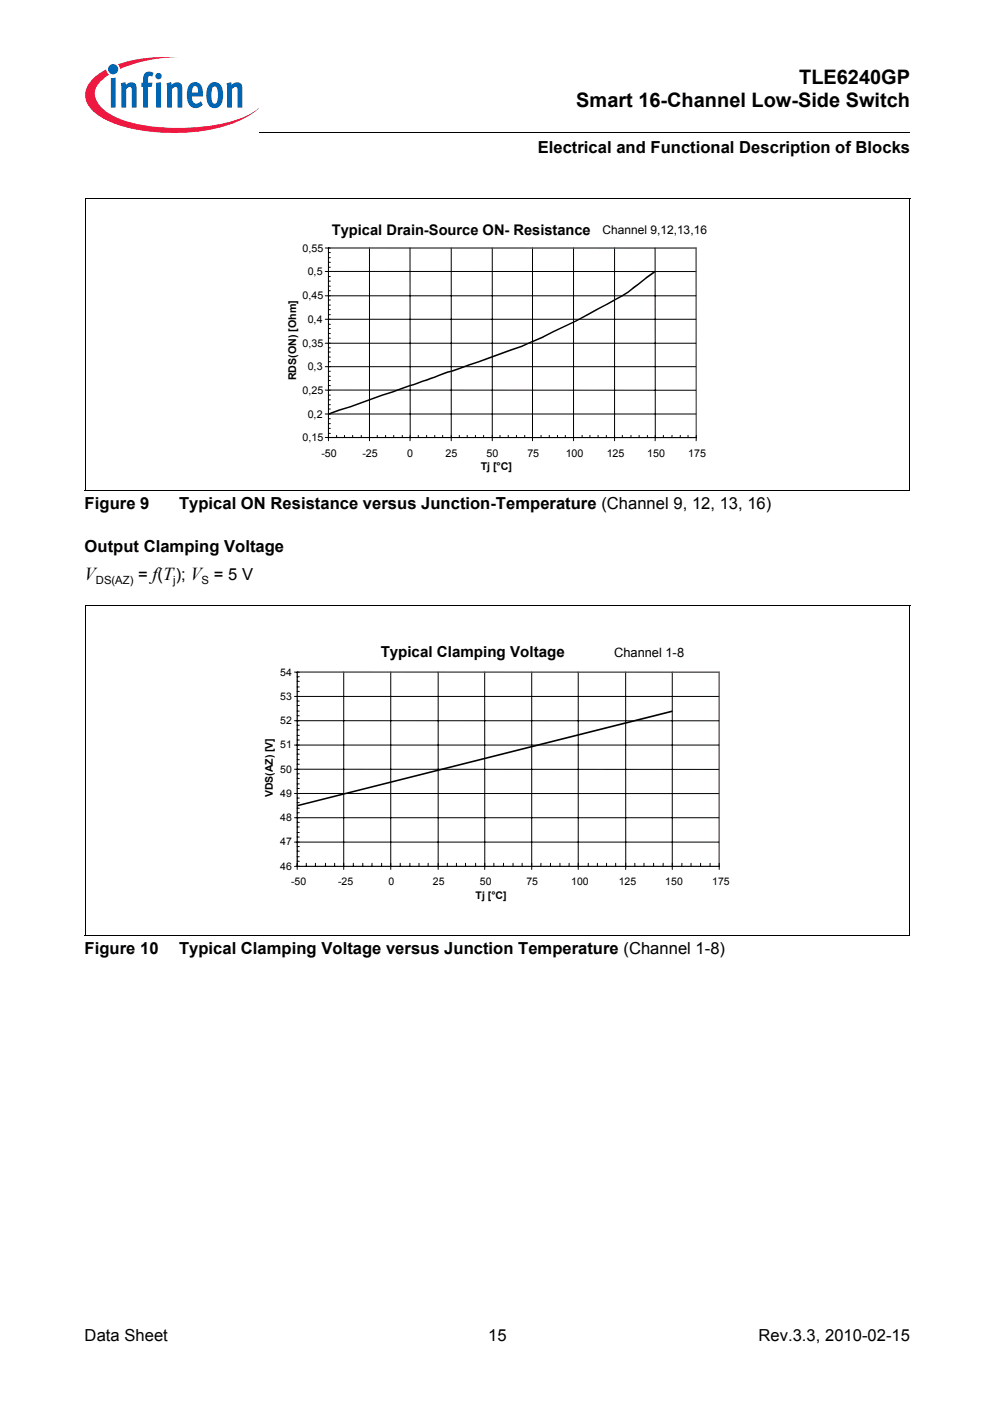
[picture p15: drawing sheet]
<svg xmlns="http://www.w3.org/2000/svg" width="210mm" height="297mm" viewBox="0 0 210 297" stroke-linecap="round" stroke-linejoin="round" font-family="sans-serif">
<defs><g id="words">
<g font-size="4.2">
<text x="169.4" y="17.8">TLE6240GP</text>
<text x="122.2" y="22.8">Smart 16-Channel Low-Side Switch</text>
</g>
<text font-size="3.9" x="17.9" y="123">V</text>
<g font-size="3.5">
<text x="114" y="32.5">Electrical and Functional Description of Blocks</text>
<text x="17.9" y="107.8">Figure 9</text>
<text x="38" y="107.8">Typical ON Resistance versus Junction-Temperature (Channel 9, 12, 13, 16)</text>
<text x="17.9" y="117">Output Clamping Voltage</text>
<text x="29.3" y="123">= f(T); V = 5 V</text>
<text x="17.9" y="202.2">Figure 10</text>
<text x="38" y="202.2">Typical Clamping Voltage versus Junction Temperature (Channel 1-8)</text>
<text x="17.9" y="284.4">Data Sheet</text>
<text x="103.5" y="284.4">15</text>
<text x="160.8" y="284.4">Rev.3.3, 2010-02-15</text>
</g>
<text font-size="3.2" x="80.7" y="139.4">Typical Clamping Voltage</text>
<text font-size="3.1" x="70.4" y="49.7">Typical Drain-Source ON- Resistance</text>
<text font-size="2.7" x="130.2" y="139.2">Channel 1-8</text>
<text font-size="2.5" x="127.7" y="49.6">Channel 9,12,13,16</text>
<g font-size="2.4">
<text x="20.3" y="123.9">DS(AZ)</text>
<text x="36.7" y="123.9">j</text>
<text x="42.8" y="123.9">S</text>
</g>
<g font-size="2.3">
<text x="64.2" y="53.4">0,55</text>
<text x="65.2" y="58.4">0,5</text>
<text x="64.2" y="63.4">0,45</text>
<text x="65.2" y="68.4">0,4</text>
<text x="64.2" y="73.5">0,35</text>
<text x="62.8" y="80.6" transform="rotate(-90 62.8 80.6)">RDS(ON) [Ohm]</text>
<text x="64.2" y="83.5">0,25</text>
<text x="65.2" y="78.5">0,3</text>
<text x="65.2" y="88.6">0,2</text>
<text x="64.2" y="93.6">0,15</text>
<text x="68.2" y="96.9">-50</text>
<text x="76.9" y="96.9">-25</text>
<text x="86.4" y="96.9">0</text>
<text x="94.5" y="96.9">25</text>
<text x="101.9" y="99.7">Tj [°C]</text>
<text x="103.2" y="96.9">50</text>
<text x="111.8" y="96.9">75</text>
<text x="119.9" y="96.9">100</text>
<text x="128.6" y="96.9">125</text>
<text x="137.2" y="96.9">150</text>
<text x="145.9" y="96.9">175</text>
</g>
<g font-size="2.2">
<text x="59.4" y="143.3">54</text>
<text x="59.4" y="148.4">53</text>
<text x="59.4" y="153.5">52</text>
<text x="59.4" y="158.7">51</text>
<text x="59.4" y="163.8">50</text>
<text x="57.9" y="169.1" transform="rotate(-90 57.9 169.1)">VDS(AZ) [V]</text>
<text x="59.4" y="169">49</text>
<text x="59.4" y="179.3">47</text>
<text x="59.4" y="174.1">48</text>
<text x="59.4" y="184.4">46</text>
<text x="61.7" y="187.6">-50</text>
<text x="71.7" y="187.6">-25</text>
<text x="82.4" y="187.6">0</text>
<text x="91.8" y="187.6">25</text>
<text x="100.8" y="190.6">Tj [°C]</text>
<text x="101.7" y="187.6">50</text>
<text x="111.6" y="187.6">75</text>
<text x="121.1" y="187.6">100</text>
<text x="131.2" y="187.6">125</text>
<text x="141" y="187.6">150</text>
<text x="151" y="187.6">175</text>
</g>
</g></defs>
<circle cx="24" cy="14.7" r="1.08" fill="#0066b3"/>
<g fill="#ed1941">
<path d="M25 13.6l.8-.2a32.4 32.4 0 0 1 11.9-1.3 31.9 31.9 0 0 0-11.6 2.3l-.7 .2z"/>
<path d="M19.5 16.9a11.1 11.1 0 0 1 3-2.2l.2 .6 .4 .5a4.9 4.9 0 0 0-3 4.3 6.3 6.3 0 0 0 3.8 4.4 31.8 31.8 0 0 0 15.5 2.6 31.6 31.6 0 0 0 13.8-3l1.6-1.2a19.6 19.6 0 0 1-10.3 4.6 41.9 41.9 0 0 1-20.3-1.3 10.1 10.1 0 0 1-5.7-4.3 4.2 4.2 0 0 1 1-5z"/>
</g>
<g fill="#0066b3">
<path d="M23.5 16.6l1-.1v6.3h-1z"/>
<path d="M25.6 17.7l1-.3 .1 .6a1.21 1.21 0 0 1 1.4-.5 1.21 1.21 0 0 1 .9 1.3v4h-1.1v-4.1a.41 .41 0 0 0-.6-.2l-.5 .4v3.9h-1.1z"/>
<path d="M30.8 15.4l.8-.2 .8 .1 .2 .2-.3 .7h-.2a.47 .47 0 0 0-.7 .2v1.1h.9l-.2 .9h-.7v4.4h-1.1v-4.4h-.3v-.9h.3v-.7a1.75 1.75 0 0 1 .5-1.4z"/>
<path d="M35.3 17.7l1-.3 .1 .6a1.21 1.21 0 0 1 1.4-.5 1.21 1.21 0 0 1 .9 1.3v4h-1.1v-4.1a.41 .41 0 0 0-.6-.2l-.5 .4v3.9h-1.1z"/>
<path d="M48 17.7l1-.3 .1 .6a1.21 1.21 0 0 1 1.5-.5 1.21 1.21 0 0 1 .8 1.3v4h-1l-.1-4.1a.41 .41 0 0 0-.6-.2l-.5 .4v3.9h-1z"/>
<path d="M32.9 16.1a.7 .7 0 0 1 1.4 0 .7 .7 0 0 1-1.4 0zM33.1 17.6l1-.2v5.4h-1z"/>
<path d="M40.4 17.8a1.58 1.58 0 0 1 1.7-.2 1.58 1.58 0 0 1 .9 1.5v1.4h-2.3a1.08 1.08 0 0 0 .3 1.1 1.08 1.08 0 0 0 1.1 .2l.5-.3 .4 .7a1.87 1.87 0 0 1-2.2 .6 1.87 1.87 0 0 1-1.1-1.9v-1.7l.2-.8zM40.9 18.5l-.2 1.1h1.3v-.7a.58 .58 0 0 0-.4-.6 .58 .58 0 0 0-.7 .2z"/>
<path d="M44.6 17.7a1.75 1.75 0 0 1 1.9 0 1.75 1.75 0 0 1 .8 1.7v1.3a1.95 1.95 0 0 1-2.3 2.1 2.91 2.91 0 0 1-1.2-3.2 2.77 2.77 0 0 1 .8-1.9zM45.2 18.5a4.3 4.3 0 0 0 0 3.4l.3 .1a1.53 1.53 0 0 0 .7-1.9v-.4a1.18 1.18 0 0 0-.7-1.4z"/>
</g>
<path d="M17.9 29h46v5h-46z" fill="#fff"/>
<path d="M54.9 28l.1 .1zM95.6 78.6l12.7-4.6 2.4-.8v.2v-.2l2.1-.9 .2 .2-2.2 1-15.1 5.4zM112.9 72.3l2.3-1v.1l-.1-.1 2.3-1.2 4.7-2.2 2.2-1.2 .1 .1-.1-.1 4.2-2.2v.1v-.1l1.7-1 .2 .2-3.8 2.1-.1-.2 .1 .2-4.4 2.4-6.9 3.4-2.3 1zM130.2 63.5l1.5-.8 .1 .1-.1-.1 1.3-.9 .1 .2-.1-.1 2.1-1.6 .1 .1-.1-.1 1.7-1.5 2-1.4 .2 .3-2 1.4-.1-.1 .1 .1-2.7 2.1-.1-.1 .1 .1-1.1 .9-2.8 1.6zM69.6 87.7l2.2-.9 2.3-.7 .1 .2-.1-.2 12.8-4.5 .1 .3-12.7 4.5-2.5 .7v-.1l.1 .1-2.2 .8zM86.9 81.6l.7-.2v.2v-.2l2.8-1v.2v-.2l.8-.3 4.4-1.5 .1 .3-.8 .2v-.2l.1 .2-4.5 1.7-1 .2v-.2l.1 .2-2.6 .9z" fill="#000"/>
<g fill="none" stroke="#000" stroke-width=".21">
<path d="M55 28h137.8M18 42.1h175M18 42.1v61.9M69 57.6h.6M69 52.6h.6M69.6 52.6v40.2h.4M69.6 57.6h78M69.6 52.6h78v40.2M69.6 59.6h.4M69.6 58.6h.4M69.6 57.6h.4M69.6 56.7h.4"/>
<path d="M69.6 55.6h.4M69.6 54.6h.4M69.6 53.6h.4M69.6 52.6h.4M78.3 52.6v40.9M86.9 52.6v40.9M95.7 52.6v40.9M104.4 52.6v40.9M112.9 52.6v40.9M121.6 52.6v40.9M130.3 52.6v40.9M138.9 52.6v40.9"/>
<path d="M192.9 42.1v62M69 77.7h78.6M69 72.8h78.6M69 67.7h78.6M69 62.7h78.6M69.6 79.8h.4M69.6 78.7h.4M69.6 76.7h.4M69.6 75.7h.4M69.6 74.6h.4M69.6 73.7h.4M69.6 71.7h.4"/>
<path d="M69.6 70.7h.4M69.6 69.7h.4M69.6 68.7l.4 .1M69.6 66.7h.4M69.6 65.6l.4 .1M69.6 64.7h.4M69.6 63.6h.4M69.6 61.6h.4M69.6 60.7h.4M69 87.8h78.6M69 92.8h78.6M69 82.7h.6"/>
<path d="M69.6 91.9h.4M69.6 90.8h.4M69.6 89.8h.4M69.6 88.8h.4M69.6 86.7h.4M69.6 85.8h.4M69.6 84.8h.4M69.6 83.8h.4M69.6 81.7l.4 .1M69.6 80.7h.4M69.6 92.3v1.2M70 82.7h-.4h78"/>
<path d="M71.4 92.3v.5M73.1 92.3l-.1 .5M74.8 92.3v.5M76.6 92.3v.5M80 92.3v.5M81.8 92.3l-.1 .5M83.5 92.3v.5M85.3 92.3v.5M87 92.3l-.1 .5M88.7 92.3v.5M90.5 92.3l-.1 .5M92.2 92.3v.5"/>
<path d="M93.9 92.3v.5M97.4 92.3v.5M99.1 92.3v.5M100.8 92.3v.5M102.6 92.3l-.1 .5M106 92.3v.5M107.8 92.3v.5M109.5 92.3v.5M111.3 92.3v.5M114.7 92.3v.5M116.5 92.3v.5M118.2 92.3v.5"/>
<path d="M119.9 92.3l-.1 .5M123.4 92.3v.5M125.1 92.3v.5M126.8 92.3v.5M128.6 92.3l-.1 .5M132 92.3v.5M133.8 92.3v.5M135.5 92.3v.5M137.3 92.3l-.1 .5M138.9 92.3v.5M140.7 92.3v.5M142.5 92.3v.5"/>
<path d="M144.3 92.3l-.1 .5M145.9 92.3v.5M147.6 92.3v.5M147.6 92.8v.7M18 104h174.9"/>
</g>
<path d="M69.6 52.6h78v40.2h-78z" fill="none" stroke="#808080" stroke-width=".21"/>
<path d="M55.3 134.8h100.1v57.2h-100.1z" fill="#fff"/>
<g fill="none" stroke="#000" stroke-width=".21">
<path d="M18 128.5h175M18 128.4v70M192.9 128.5v69.9M62.4 158h90.1M62.4 147.7h90.1M62.4 152.8h.6M62.4 142.5h.6M63 142.5v41.2h.5M63 152.8h89.5M63 142.5h89.5M63 159.9h.5M63 158.9h.5"/>
<path d="M63 156.9h.5M63 155.9h.5M63 154.7h.5M63 153.8h.5M63 152.8h.5M63 151.7l.5 .1M63 150.8h.5M63 149.6h.5M63 148.6l.5 .1M63 146.6h.5M63 145.6h.5M63 144.4l.5 .1"/>
<path d="M63 143.5h.5M63 142.5h.5M72.9 142.5v41.8M82.8 142.5v41.8M92.9 142.5v41.8M102.8 142.5v41.2M112.7 142.5v41.8M122.6 142.5v41.8M132.7 142.5v41.2M142.5 142.5v41.8M152.5 142.5v41.8M62.4 178.5h90.1"/>
<path d="M62.4 173.4h90.1M62.4 168.2l.6 .1M62.4 163.1h.6M63 168.2l89.5 .1M63 163.1h89.5M63 179.5h.5M63 177.4l.5 .1M63 176.5h.5M63 175.3h.5M63 174.3l.5 .1M63 172.3h.5M63 171.3l.5 .1"/>
<path d="M63 170.2h.5M63 169.2h.5M63 168.2l.5 .1M63 167.2h.5M63 166.2h.5M63 165l.5 .1M63 164.1h.5M63 163.1h.5M63 162h.5M63 161l.5 .1M18 198.4h174.9M62.4 183.7h90.1"/>
<path d="M63 182.6h.5M63 181.6l.5 .1M63 180.5h.5M63 183v1.3M64.9 183v.7M66.9 183v.7M69 183v.7M71 183v.7M74.9 183v.7M76.9 183v.7M78.9 183l-.1 .7M80.9 183v.7"/>
<path d="M84.9 183v.7M86.9 183v.7M88.8 183v.7M90.8 183v.7M94.8 183v.7M96.8 183v.7M98.7 183v.7M100.8 183v.7M102.8 183v1.3M104.7 183v.7M106.8 183l-.1 .7M108.8 183v.7"/>
<path d="M110.7 183v.7M114.7 183v.7M116.7 183v.7M118.7 183v.7M120.7 183l-.1 .7M124.7 183v.7M126.7 183v.7M128.6 183v.7M130.5 183v.7M132.7 183v.7M132.7 183.7v.6M134.6 183v.7"/>
<path d="M136.5 183v.7M138.6 183v.7M140.6 183v.7M144.6 183l-.1 .7M146.5 183v.7M148.5 183v.7M150.6 183l-.1 .7"/>
</g>
<path d="M63 142.5h89.5v41.2h-89.5z" fill="none" stroke="#808080" stroke-width=".21"/>
<path d="M63 170.7l79.5-20.1 .1 .4-79.5 20z" fill="#000"/>
<use href="#words"/>
</svg>
